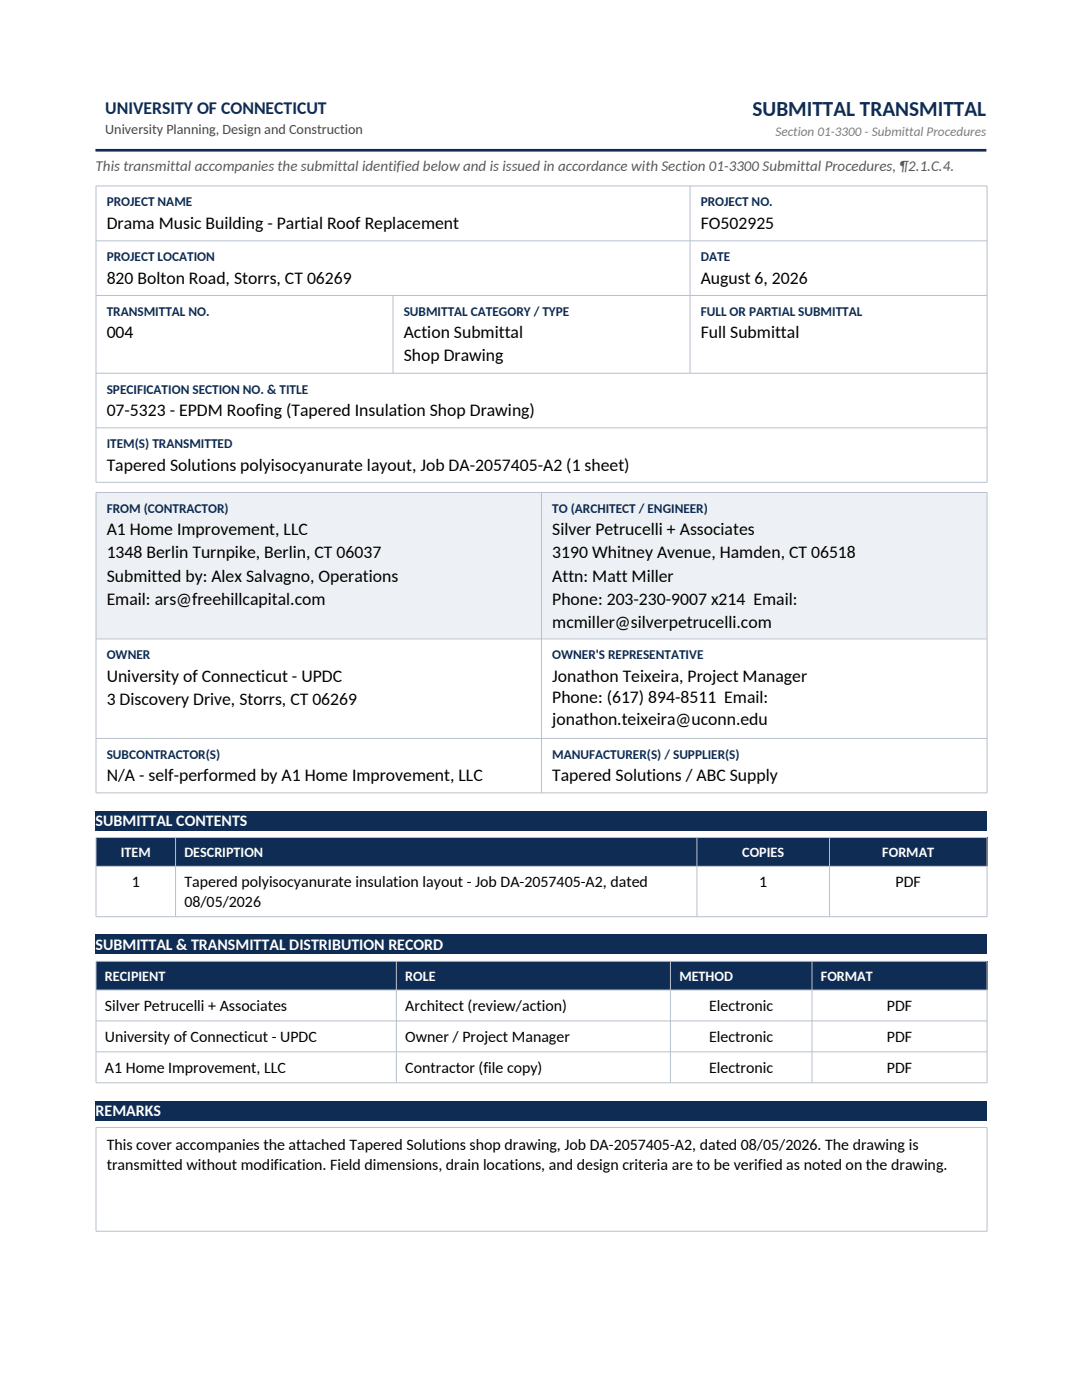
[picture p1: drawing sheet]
<svg xmlns="http://www.w3.org/2000/svg" width="216mm" height="279mm" viewBox="0 0 216 279" stroke-linecap="round" stroke-linejoin="round" font-family="sans-serif">
<defs><g id="words">
<text font-size="4.2" fill="#0e2c54" x="150.2" y="23.1">SUBMITTAL TRANSMITTAL</text>
<text font-size="3.5" fill="#0e2c54" x="21" y="22.7">UNIVERSITY OF CONNECTICUT</text>
<g font-size="3.5">
<text x="21.3" y="45.6">Drama Music Building - Partial Roof Replacement</text>
<text x="139.8" y="45.6">FO502925</text>
<text x="21.3" y="56.6">820 Bolton Road, Storrs, CT 06269</text>
<text x="139.8" y="56.6">August 6, 2026</text>
<text x="21.3" y="67.5">004</text>
<text x="80.6" y="67.5">Action Submittal</text>
<text x="139.8" y="67.5">Full Submittal</text>
<text x="80.6" y="72.1">Shop Drawing</text>
<text x="21.3" y="83">07-5323 - EPDM Roofing (Tapered Insulation Shop Drawing)</text>
<text x="21.3" y="93.9">Tapered Solutions polyisocyanurate layout, Job DA-2057405-A2 (1 sheet)</text>
<text x="21.3" y="106.8">A1 Home Improvement, LLC</text>
<text x="110.2" y="106.8">Silver Petrucelli + Associates</text>
<text x="21.3" y="111.5">1348 Berlin Turnpike, Berlin, CT 06037</text>
<text x="110.2" y="111.5">3190 Whitney Avenue, Hamden, CT 06518</text>
<text x="21.3" y="116.1">Submitted by: Alex Salvagno, Operations</text>
<text x="110.2" y="116.1">Attn: Matt Miller</text>
<text x="21.3" y="120.8">Email: ars@freehillcapital.com</text>
<text x="110.2" y="120.8">Phone: 203-230-9007 x214 Email:</text>
<text x="110.2" y="125.4">mcmiller@silverpetrucelli.com</text>
<text x="21.3" y="136">University of Connecticut - UPDC</text>
<text x="110.2" y="136">Jonathon Teixeira, Project Manager</text>
<text x="21.3" y="140.7">3 Discovery Drive, Storrs, CT 06269</text>
<text x="110.2" y="140.3">Phone: (617) 894-8511 Email:</text>
<text x="110.2" y="144.6">jonathon.teixeira@uconn.edu</text>
<text x="21.3" y="155.9">N/A - self-performed by A1 Home Improvement, LLC</text>
<text x="110.2" y="155.9">Tapered Solutions / ABC Supply</text>
</g>
<g font-size="3.2" fill="#fff">
<text x="19.1" y="164.9">SUBMITTAL CONTENTS</text>
<text x="19.1" y="189.6">SUBMITTAL &amp; TRANSMITTAL DISTRIBUTION RECORD</text>
<text x="19.1" y="222.7">REMARKS</text>
</g>
<g font-size="3.2">
<text x="26.3" y="177">1</text>
<text x="36.8" y="177">Tapered polyisocyanurate insulation layout - Job DA-2057405-A2, dated</text>
<text x="151.5" y="177">1</text>
<text x="178.7" y="177">PDF</text>
<text x="36.8" y="180.9">08/05/2026</text>
<text x="20.9" y="201.7">Silver Petrucelli + Associates</text>
<text x="80.9" y="201.7">Architect (review/action)</text>
<text x="141.5" y="201.7">Electronic</text>
<text x="177" y="201.7">PDF</text>
<text x="20.9" y="207.9">University of Connecticut - UPDC</text>
<text x="80.9" y="207.9">Owner / Project Manager</text>
<text x="141.5" y="207.9">Electronic</text>
<text x="177" y="207.9">PDF</text>
<text x="20.9" y="214.1">A1 Home Improvement, LLC</text>
<text x="80.9" y="214.1">Contractor (file copy)</text>
<text x="141.5" y="214.1">Electronic</text>
<text x="177" y="214.1">PDF</text>
<text x="21.3" y="229.6">This cover accompanies the attached Tapered Solutions shop drawing, Job DA-2057405-A2, dated 08/05/2026. The drawing is</text>
<text x="21.3" y="233.5">transmitted without modification. Field dimensions, drain locations, and design criteria are to be verified as noted on the drawing.</text>
</g>
<text font-size="3" fill="#5a5a5a" x="19.1" y="34.2">This transmittal accompanies the submittal identified below and is issued in accordance with Section 01-3300 Submittal Procedures, ¶2.1.C.4.</text>
<text font-size="2.8" fill="#464646" x="21" y="26.7">University Planning, Design and Construction</text>
<g font-size="2.8" fill="#fff">
<text x="24.1" y="171.1">ITEM</text>
<text x="36.8" y="171.1">DESCRIPTION</text>
<text x="148.1" y="171.1">COPIES</text>
<text x="176.1" y="171.1">FORMAT</text>
<text x="20.9" y="195.8">RECIPIENT</text>
<text x="80.9" y="195.8">ROLE</text>
<text x="135.6" y="195.8">METHOD</text>
<text x="163.8" y="195.8">FORMAT</text>
</g>
<text font-size="2.6" fill="#7d7d7d" x="154.7" y="27.1">Section 01-3300 - Submittal Procedures</text>
<g font-size="2.6" fill="#0e2c54">
<text x="21.3" y="41.2">PROJECT NAME</text>
<text x="139.8" y="41.2">PROJECT NO.</text>
<text x="21.3" y="52.2">PROJECT LOCATION</text>
<text x="139.8" y="52.2">DATE</text>
<text x="21.3" y="63.1">TRANSMITTAL NO.</text>
<text x="80.6" y="63.1">SUBMITTAL CATEGORY / TYPE</text>
<text x="139.8" y="63.1">FULL OR PARTIAL SUBMITTAL</text>
<text x="21.3" y="78.6">SPECIFICATION SECTION NO. &amp; TITLE</text>
<text x="21.3" y="89.5">ITEM(S) TRANSMITTED</text>
<text x="21.3" y="102.4">FROM (CONTRACTOR)</text>
<text x="110.2" y="102.4">TO (ARCHITECT / ENGINEER)</text>
<text x="21.3" y="131.6">OWNER</text>
<text x="110.2" y="131.6">OWNER'S REPRESENTATIVE</text>
<text x="21.3" y="151.5">SUBCONTRACTOR(S)</text>
<text x="110.2" y="151.5">MANUFACTURER(S) / SUPPLIER(S)</text>
</g>
</g></defs>
<path d="M19 30h177.8" fill="none" stroke="#0e2c54" stroke-width=".53"/>
<path d="M19.2 37.1h177.8v59.2h-177.8zM137.7 37.1v37.4M19.2 48.1h177.8M19.2 59h177.8M78.4 59v15.5M19.2 74.5h177.8M19.2 85.4h177.8" fill="none" stroke="#b7c0cc" stroke-width=".2"/>
<g fill="#edf1f6">
<path d="M19.2 98.3h88.9v29.1h-88.9z" fill-rule="evenodd"/>
<path d="M108.1 98.3h88.9v29.1h-88.9z" fill-rule="evenodd"/>
</g>
<path d="M19.2 98.3h177.8v59.9h-177.8zM108.1 98.3v59.9M19.2 127.5h177.8M19.2 147.4h177.8" fill="none" stroke="#b7c0cc" stroke-width=".2"/>
<g fill="#0e2c54">
<path d="M19 161.8h177.8v3.9h-177.8z" fill-rule="evenodd"/>
<path d="M19.2 167.1h177.8v5.8h-177.8z" fill-rule="evenodd"/>
</g>
<path d="M19.2 167.1h177.8v15.9h-177.8zM19.2 172.9h177.8M35 167.1v15.9M139.1 167.1v15.9M165.5 167.1v15.9" fill="none" stroke="#b7c0cc" stroke-width=".2"/>
<g fill="#0e2c54">
<path d="M19 186.5h177.8v3.9h-177.8z" fill-rule="evenodd"/>
<path d="M19.2 191.9h177.8v5.7h-177.8z" fill-rule="evenodd"/>
</g>
<path d="M19.2 191.9h177.8v24.2h-177.8zM19.2 197.6h177.8M79.1 191.9v24.2M133.8 191.9v24.2M162 191.9v24.2M19.2 203.7h177.8M19.2 209.9h177.8" fill="none" stroke="#b7c0cc" stroke-width=".2"/>
<path d="M19 219.7h177.8v3.9h-177.8z" fill-rule="evenodd" fill="#0e2c54"/>
<path d="M19.2 225h177.8v20.7h-177.8z" fill="none" stroke="#b7c0cc" stroke-width=".2"/>
<use href="#words"/>
</svg>
